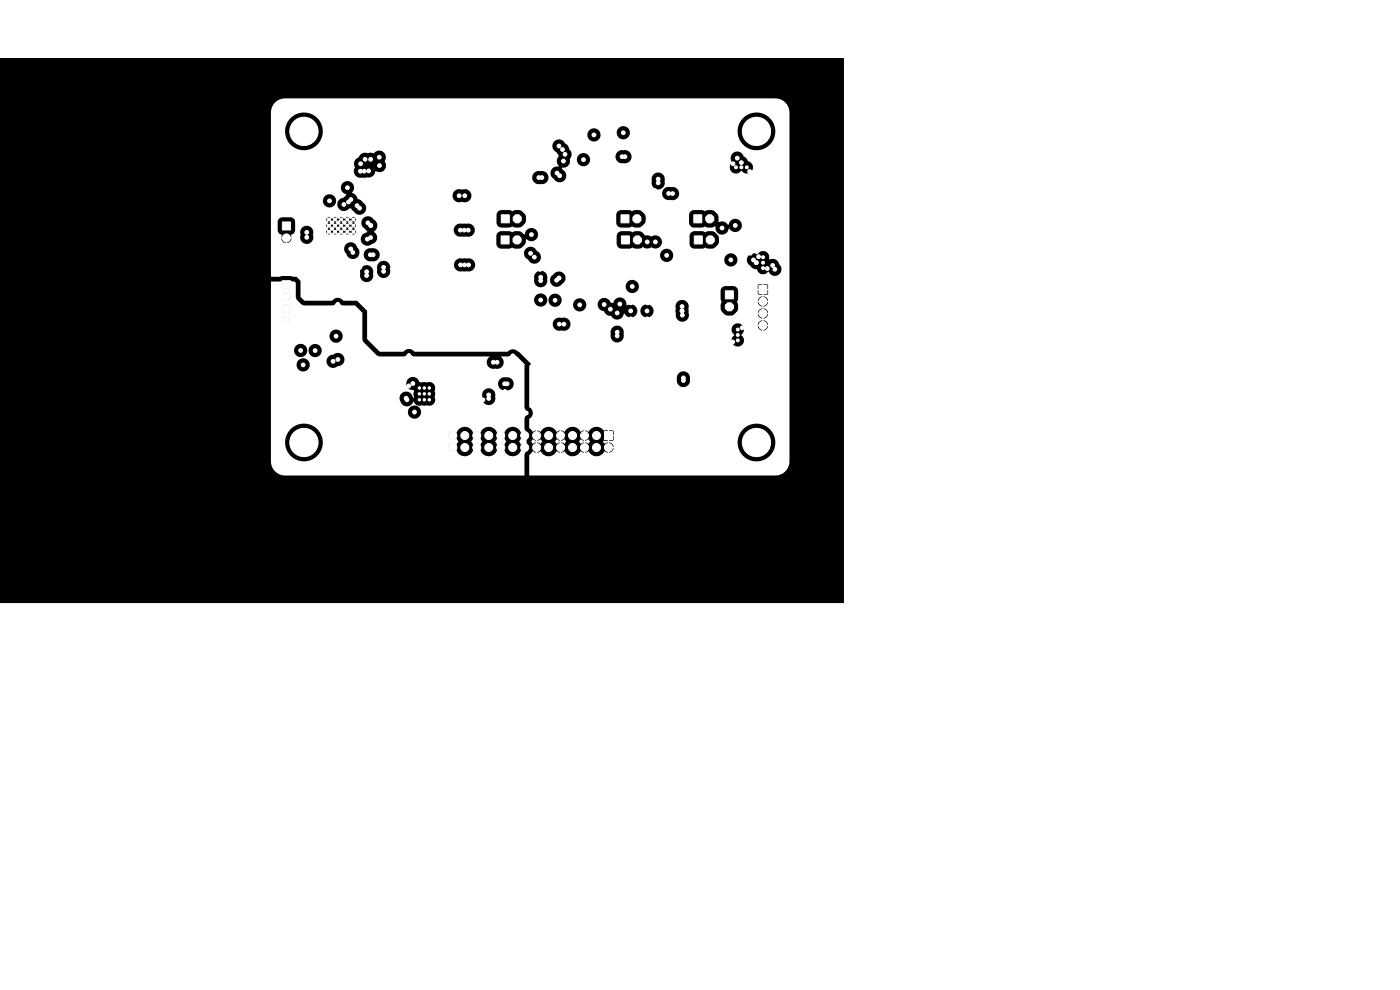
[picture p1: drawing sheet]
<svg xmlns="http://www.w3.org/2000/svg" width="297mm" height="210mm" viewBox="0 0 297 210" stroke-linecap="round" stroke-linejoin="round" font-family="sans-serif">
<path d="M-.1 12.4h179v115.4h-179z" fill="#000" stroke="#000" stroke-width=".21"/>
<g fill="#fff" stroke="#fff" stroke-width=".21">
<path d="M106.3 50.1h1.7v1.6h-1.7z"/>
<path d="M106.4 45.6h1.6v1.7h-1.6z"/>
<path d="M153.9 61.7h1.7v1.7h-1.7z"/>
<path d="M147.3 50.1h1.7v1.6h-1.7z"/>
<path d="M59.9 47.1h1.7v1.7h-1.7z"/>
<path d="M161 60.6h1.7v1.7h-1.7z"/>
<path d="M128.2 91.5h1.7v1.7h-1.7z"/>
<path d="M131.7 45.6h1.7v1.7h-1.7z"/>
<path d="M59.9 59.5h1.7v1.7h-1.7z"/>
<path d="M147.2 45.6h1.7v1.7h-1.7z"/>
<path d="M131.8 50.1h1.7v1.6h-1.7z"/>
<circle cx="156.5" cy="69.9" r=".32"/>
<circle cx="156.5" cy="71.1" r=".32"/>
<circle cx="156.5" cy="72.2" r=".32"/>
<circle cx="109.7" cy="50.9" r=".91"/>
<circle cx="109.7" cy="46.4" r=".91"/>
<circle cx="154.7" cy="65.1" r=".91"/>
<circle cx="150.7" cy="50.9" r=".91"/>
<circle cx="62.2" cy="27.9" r=".4"/>
<circle cx="62.9" cy="26.3" r=".4"/>
<circle cx="62.9" cy="29.5" r=".4"/>
<circle cx="64.5" cy="25.6" r=".4"/>
<circle cx="64.5" cy="27.9" r="3"/>
<circle cx="64.5" cy="30.1" r=".4"/>
<circle cx="66.1" cy="26.3" r=".4"/>
<circle cx="66.1" cy="29.5" r=".4"/>
<circle cx="66.7" cy="27.9" r=".4"/>
<circle cx="60.8" cy="50.5" r=".85"/>
<circle cx="158.2" cy="27.9" r=".4"/>
<circle cx="158.9" cy="26.3" r=".4"/>
<circle cx="158.9" cy="29.5" r=".4"/>
<circle cx="160.5" cy="25.6" r=".4"/>
<circle cx="160.5" cy="27.9" r="3"/>
<circle cx="160.5" cy="30.1" r=".4"/>
<circle cx="162.1" cy="26.3" r=".4"/>
<circle cx="162.1" cy="29.5" r=".4"/>
<circle cx="162.7" cy="27.9" r=".4"/>
<circle cx="161.8" cy="64" r=".85"/>
<circle cx="161.8" cy="66.5" r=".85"/>
<circle cx="161.8" cy="69" r=".85"/>
<circle cx="158.2" cy="93.9" r=".4"/>
<circle cx="158.9" cy="92.3" r=".4"/>
<circle cx="158.9" cy="95.5" r=".4"/>
<circle cx="160.5" cy="91.6" r=".4"/>
<circle cx="160.5" cy="93.9" r="3"/>
<circle cx="160.5" cy="96.1" r=".4"/>
<circle cx="162.1" cy="92.3" r=".4"/>
<circle cx="162.1" cy="95.5" r=".4"/>
<circle cx="162.7" cy="93.9" r=".4"/>
<circle cx="129.1" cy="94.9" r=".85"/>
<circle cx="126.5" cy="92.4" r=".85"/>
<circle cx="126.5" cy="94.9" r=".85"/>
<circle cx="124" cy="92.4" r=".85"/>
<circle cx="124" cy="94.9" r=".85"/>
<circle cx="121.5" cy="92.4" r=".85"/>
<circle cx="121.5" cy="94.9" r=".85"/>
<circle cx="118.9" cy="92.4" r=".85"/>
<circle cx="118.9" cy="94.9" r=".85"/>
<circle cx="116.4" cy="92.4" r=".85"/>
<circle cx="116.4" cy="94.9" r=".85"/>
<circle cx="113.8" cy="92.4" r=".85"/>
<circle cx="113.8" cy="94.9" r=".85"/>
<circle cx="111.3" cy="92.4" r=".85"/>
<circle cx="111.3" cy="94.9" r=".85"/>
<circle cx="108.8" cy="92.4" r=".85"/>
<circle cx="108.8" cy="94.9" r=".85"/>
<circle cx="106.2" cy="92.4" r=".85"/>
<circle cx="106.2" cy="94.9" r=".85"/>
<circle cx="103.7" cy="92.4" r=".85"/>
<circle cx="103.7" cy="94.9" r=".85"/>
<circle cx="101.1" cy="92.4" r=".85"/>
<circle cx="101.1" cy="94.9" r=".85"/>
<circle cx="98.6" cy="92.4" r=".85"/>
<circle cx="98.6" cy="94.9" r=".85"/>
<circle cx="96.1" cy="92.4" r=".85"/>
<circle cx="96.1" cy="94.9" r=".85"/>
<circle cx="135.1" cy="46.4" r=".91"/>
<circle cx="91.1" cy="84.8" r=".26"/>
<circle cx="91.1" cy="83.6" r=".26"/>
<circle cx="91.1" cy="82.3" r=".26"/>
<circle cx="90" cy="84.8" r=".26"/>
<circle cx="90" cy="83.6" r=".26"/>
<circle cx="90" cy="82.3" r=".26"/>
<circle cx="89" cy="84.8" r=".26"/>
<circle cx="89" cy="83.6" r=".26"/>
<circle cx="89" cy="82.3" r=".26"/>
<circle cx="161.9" cy="54.6" r=".32"/>
<circle cx="161.9" cy="55.7" r=".32"/>
<circle cx="161.9" cy="56.9" r=".32"/>
<circle cx="60.8" cy="62.9" r=".85"/>
<circle cx="60.8" cy="65.5" r=".85"/>
<circle cx="60.8" cy="68" r=".85"/>
<circle cx="75" cy="46.6" r=".32"/>
<circle cx="73.7" cy="46.6" r=".32"/>
<circle cx="72.4" cy="46.6" r=".32"/>
<circle cx="71.1" cy="46.6" r=".32"/>
<circle cx="69.8" cy="46.6" r=".32"/>
<circle cx="75" cy="47.9" r=".32"/>
<circle cx="73.7" cy="47.9" r=".32"/>
<circle cx="72.4" cy="47.9" r=".32"/>
<circle cx="71.1" cy="47.9" r=".32"/>
<circle cx="69.8" cy="47.9" r=".32"/>
<circle cx="75" cy="49.2" r=".32"/>
<circle cx="73.7" cy="49.2" r=".32"/>
<circle cx="72.4" cy="49.2" r=".32"/>
<circle cx="71.1" cy="49.2" r=".32"/>
<circle cx="69.8" cy="49.2" r=".32"/>
<circle cx="62.2" cy="93.9" r=".4"/>
<circle cx="62.9" cy="92.3" r=".4"/>
<circle cx="62.9" cy="95.5" r=".4"/>
<circle cx="64.5" cy="91.6" r=".4"/>
<circle cx="64.5" cy="93.9" r="3"/>
<circle cx="64.5" cy="96.1" r=".4"/>
<circle cx="66.1" cy="92.3" r=".4"/>
<circle cx="66.1" cy="95.5" r=".4"/>
<circle cx="66.7" cy="93.9" r=".4"/>
<circle cx="156.1" cy="35.5" r=".32"/>
<circle cx="157.3" cy="35.5" r=".32"/>
<circle cx="158.4" cy="35.5" r=".32"/>
<circle cx="150.6" cy="46.4" r=".91"/>
<circle cx="135.2" cy="50.9" r=".91"/>
<circle cx="114.3" cy="37.7" r=".4"/>
<circle cx="119.9" cy="32.7" r=".4"/>
<circle cx="118.6" cy="31" r=".4"/>
<circle cx="119.3" cy="31.7" r=".4"/>
<circle cx="115" cy="37.7" r=".4"/>
<circle cx="73.7" cy="39.8" r=".4"/>
<circle cx="73" cy="43.4" r=".4"/>
<circle cx="69.9" cy="42.6" r=".4"/>
<circle cx="65.1" cy="50.3" r=".4"/>
<circle cx="65.1" cy="49.3" r=".4"/>
<circle cx="74.9" cy="53.5" r=".4"/>
<circle cx="74.4" cy="52.8" r=".4"/>
<circle cx="63.5" cy="55.4" r=".4"/>
<circle cx="155.5" cy="34.7" r=".4"/>
<circle cx="146.8" cy="37.4" r=".4"/>
<circle cx="133.8" cy="64.2" r=".4"/>
<circle cx="152.4" cy="68.7" r=".4"/>
<circle cx="87.2" cy="52.9" r=".4"/>
<circle cx="151.1" cy="58.1" r=".4"/>
<circle cx="161.7" cy="41" r=".4"/>
<circle cx="159.8" cy="51.7" r=".4"/>
<circle cx="159" cy="36.4" r=".4"/>
<circle cx="160.9" cy="54.4" r=".4"/>
<circle cx="114.6" cy="57.1" r=".4"/>
<circle cx="78.8" cy="40.5" r=".4"/>
<circle cx="85.9" cy="44" r=".4"/>
<circle cx="68.6" cy="35.2" r=".4"/>
<circle cx="159.2" cy="53.7" r=".4"/>
<circle cx="73.6" cy="58.2" r=".4"/>
<circle cx="76.1" cy="40.3" r=".4"/>
<circle cx="76.4" cy="56.7" r=".4"/>
<circle cx="151.5" cy="34.6" r=".4"/>
<circle cx="125" cy="38.4" r=".4"/>
<circle cx="128.1" cy="61.1" r=".4"/>
<circle cx="133.8" cy="67.6" r=".4"/>
<circle cx="162.8" cy="57" r=".4"/>
<circle cx="137.4" cy="64.2" r=".4"/>
<circle cx="129.8" cy="61.1" r=".4"/>
<circle cx="146.1" cy="56.1" r=".4"/>
<circle cx="157.5" cy="69.5" r=".4"/>
<circle cx="120.2" cy="43.4" r=".4"/>
<circle cx="138.9" cy="40.4" r=".4"/>
<circle cx="137.3" cy="67.6" r=".4"/>
<circle cx="159.7" cy="46.1" r=".4"/>
<circle cx="63.5" cy="54.4" r=".4"/>
<circle cx="155.5" cy="72.5" r=".4"/>
<circle cx="145.3" cy="48.6" r=".4"/>
<circle cx="131.5" cy="61.1" r=".4"/>
<circle cx="111.6" cy="87.6" r=".4"/>
<circle cx="93.3" cy="85.3" r=".4"/>
<circle cx="73.5" cy="89.2" r=".4"/>
<circle cx="109" cy="79" r=".4"/>
<circle cx="107.1" cy="83" r=".4"/>
<circle cx="91.5" cy="78.1" r=".4"/>
<circle cx="108.8" cy="75.5" r=".4"/>
<circle cx="63.8" cy="66.3" r=".4"/>
<circle cx="76.3" cy="72.7" r=".4"/>
<circle cx="94.5" cy="80.8" r=".4"/>
<circle cx="101.1" cy="78.6" r=".4"/>
<circle cx="80.8" cy="78.8" r=".4"/>
<circle cx="93.3" cy="82" r=".4"/>
<circle cx="71.9" cy="88.6" r=".4"/>
<circle cx="83.3" cy="80.8" r=".4"/>
<circle cx="86.8" cy="75.4" r=".4"/>
<circle cx="71.7" cy="64.6" r=".4"/>
<circle cx="102.5" cy="84.8" r=".4"/>
<circle cx="67.6" cy="78.3" r=".4"/>
<circle cx="86.7" cy="81.9" r=".4"/>
<circle cx="76.3" cy="78" r=".4"/>
<circle cx="93.3" cy="82.9" r=".4"/>
<circle cx="153.2" cy="48.4" r=".4"/>
<circle cx="156" cy="47.8" r=".4"/>
<circle cx="160.4" cy="55.7" r=".4"/>
<circle cx="155" cy="55.1" r=".4"/>
<circle cx="159.8" cy="55.1" r=".4"/>
<circle cx="77.8" cy="58.4" r=".4"/>
<circle cx="98.5" cy="48.8" r=".4"/>
<circle cx="78.2" cy="36.3" r=".4"/>
<circle cx="77.8" cy="57.6" r=".4"/>
<circle cx="77.3" cy="36.3" r=".4"/>
<circle cx="76.3" cy="44.2" r=".4"/>
<circle cx="76.5" cy="36.3" r=".4"/>
<circle cx="75.7" cy="43.6" r=".4"/>
<circle cx="97.7" cy="56.2" r=".4"/>
<circle cx="98.6" cy="56.2" r=".4"/>
<circle cx="99.3" cy="48.8" r=".4"/>
<circle cx="99.4" cy="56.2" r=".4"/>
<circle cx="97.7" cy="48.8" r=".4"/>
<circle cx="98.6" cy="41.5" r=".4"/>
<circle cx="78.7" cy="47.8" r=".4"/>
<circle cx="97.4" cy="41.5" r=".4"/>
<circle cx="78.1" cy="47.3" r=".4"/>
<circle cx="114.7" cy="58.8" r=".4"/>
<circle cx="114.7" cy="59.5" r=".4"/>
<circle cx="114.7" cy="63.6" r=".4"/>
<circle cx="117.8" cy="63.7" r=".4"/>
<circle cx="139" cy="51.3" r=".4"/>
<circle cx="141.4" cy="54.2" r=".4"/>
<circle cx="137.3" cy="51.3" r=".4"/>
<circle cx="87.9" cy="87.4" r=".4"/>
<circle cx="86.2" cy="84.5" r=".4"/>
<circle cx="87.6" cy="81.4" r=".4"/>
<circle cx="86.3" cy="84.8" r=".4"/>
<circle cx="132" cy="33.2" r=".4"/>
<circle cx="145" cy="80.7" r=".4"/>
<circle cx="132.6" cy="33.2" r=".4"/>
<circle cx="139.6" cy="38" r=".4"/>
<circle cx="145" cy="80.2" r=".4"/>
<circle cx="139.6" cy="38.8" r=".4"/>
<circle cx="142.7" cy="41.1" r=".4"/>
<circle cx="141.9" cy="41" r=".4"/>
<circle cx="132.2" cy="28.2" r=".4"/>
<circle cx="156.4" cy="33.5" r=".4"/>
<circle cx="157.3" cy="34.5" r=".4"/>
<circle cx="144.8" cy="66.8" r=".4"/>
<circle cx="133.8" cy="66" r=".4"/>
<circle cx="144.7" cy="66" r=".4"/>
<circle cx="144.7" cy="65" r=".4"/>
<circle cx="137.3" cy="66" r=".4"/>
<circle cx="130.9" cy="71.2" r=".4"/>
<circle cx="131.5" cy="64.5" r=".4"/>
<circle cx="130.9" cy="70.5" r=".4"/>
<circle cx="130.9" cy="66.4" r=".4"/>
<circle cx="164.4" cy="57.1" r=".4"/>
<circle cx="163.9" cy="56.3" r=".4"/>
<circle cx="103.7" cy="83.8" r=".4"/>
<circle cx="103.7" cy="84.5" r=".4"/>
<circle cx="123" cy="64.7" r=".4"/>
<circle cx="128.2" cy="64.6" r=".4"/>
<circle cx="104.7" cy="76.8" r=".4"/>
<circle cx="105.5" cy="76.8" r=".4"/>
<circle cx="107.1" cy="81.4" r=".4"/>
<circle cx="107.6" cy="81.4" r=".4"/>
<circle cx="119.5" cy="34.2" r=".4"/>
<circle cx="126" cy="28.6" r=".4"/>
<circle cx="66.9" cy="74.4" r=".4"/>
<circle cx="63.8" cy="74.3" r=".4"/>
<circle cx="112.6" cy="53.7" r=".4"/>
<circle cx="112.7" cy="49.8" r=".4"/>
<circle cx="113.4" cy="54.5" r=".4"/>
<circle cx="123.8" cy="33.9" r=".4"/>
<circle cx="118.7" cy="37.3" r=".4"/>
<circle cx="118.2" cy="36.7" r=".4"/>
<circle cx="118.6" cy="59" r=".4"/>
<circle cx="118.1" cy="59.4" r=".4"/>
<circle cx="118.7" cy="68.8" r=".4"/>
<circle cx="119.6" cy="68.8" r=".4"/>
<circle cx="77.9" cy="50.7" r=".4"/>
<circle cx="81.4" cy="56.7" r=".4"/>
<circle cx="81.4" cy="57.6" r=".4"/>
<circle cx="79.2" cy="54" r=".4"/>
<circle cx="78.6" cy="54" r=".4"/>
<circle cx="78.6" cy="50.4" r=".4"/>
<circle cx="78.6" cy="33.8" r=".4"/>
<circle cx="80.5" cy="35.1" r=".4"/>
<circle cx="76.5" cy="34.7" r=".4"/>
<circle cx="80.5" cy="33.3" r=".4"/>
<circle cx="74.4" cy="42.3" r=".4"/>
<circle cx="73.9" cy="42.8" r=".4"/>
<circle cx="77.4" cy="33.8" r=".4"/>
<circle cx="71.7" cy="76.3" r=".4"/>
<circle cx="71.3" cy="71.3" r=".4"/>
<circle cx="64.3" cy="77.4" r=".4"/>
<circle cx="70.7" cy="76.6" r=".4"/>
<circle cx="134.1" cy="60.8" r=".4"/>
<circle cx="129.5" cy="65.6" r=".4"/>
</g>
<g fill="#fff">
<path d="M58.4 21.7l1-.6 1.1-.2h104l1.2 .3 1.2 .9 .4 .8 .2 1v74l-.2 .9-.4 .9-1.2 .9-1.2 .3h-52.2v-4.3l.7-.9 .7 .3v-2.2h.3v2.2l.6-.3a2.04 2.04 0 0 0 3.6 0 1.34 1.34 0 0 0 1.6 .1 1.95 1.95 0 0 0 3.4-.1l.7 .3v-2.2h.2v2.2l.7-.3a1.98 1.98 0 0 0 3.5 0l.7 .3v-.9h.2v.9a1.09 1.09 0 0 0 1-.9h-1.2v-1.3h.2v1h1l-.3-.6-.5-.3h27.1a4 4 0 0 0 5.9 3.5 4 4 0 0 0 .3-6.9 4 4 0 0 0-6.2 3v.4l-27.5-.1-.7 .3-.4-.5 .2-.1h.9v-1h.2v1h.8l.2-.2v-.8h-1.2v-1.2h.2v1h1v-.8l-.2-.2h-1.9a1.97 1.97 0 0 0-3.3 .3l-.7-.3v2.2l.7-.3a.49 .49 0 0 1 .4 .5 .49 .49 0 0 1-.4 .4h-.1a1.38 1.38 0 0 0-1.6 0 .44 .44 0 0 1-.1-.7 .44 .44 0 0 1 .7 .1h.2v-2.2l-.7 .3a1.98 1.98 0 0 0-3.5 0l-.7-.3v2.2l.7-.3a.49 .49 0 0 1 .4 .5 .49 .49 0 0 1-.4 .4l-.7-.3v2.2h-.2v-2.2l-.2 .1a.44 .44 0 0 1-.7 0 .44 .44 0 0 1 .3-.7l.6 .3v-2.2l-.6 .3a2.04 2.04 0 0 0-3.6 0l-.6-.3v2.2l.7-.3a.49 .49 0 0 1 .3 .5 .49 .49 0 0 1-.3 .4h-.1a1.38 1.38 0 0 0-1.6 0 .44 .44 0 0 1-.2-.7 .44 .44 0 0 1 .7 .1h.2v-2.2l-.7 .3-.7-.8v-1.9a1.52 1.52 0 0 0 0-2.6v-5.6h31.3a1.45 1.45 0 0 0 1.7 1.4 1.45 1.45 0 0 0 1.1-1.9 1.45 1.45 0 0 0-1.7-1.4 1.45 1.45 0 0 0-1.1 1.9h-31.3v-3l.4-.5-2.6-2.6h-.2a1.48 1.48 0 0 0-2.2 0h-19.8a1.48 1.48 0 0 0-2.4 0h-4.9l-2.7-2.6v-.8h51.6a1.4 1.4 0 0 0 .9 1.4 1.4 1.4 0 0 0 1.5-.4l23.3 .1a1.35 1.35 0 0 0 2.1 1 1.35 1.35 0 0 0 0-2.3l.5-.8v-.6l-.2-.4h3.2a1.09 1.09 0 0 0 .9 .9v-.9h.3v.9l.7-.3 .2-.6h-5.3l-.2-.3h4.3v-1h.3v1l.9-.1a1.1 1.1 0 0 0-1.1-.9 1.1 1.1 0 0 0-1 1h-3.4a1.36 1.36 0 0 0-2 .3 1.36 1.36 0 0 0 .4 1.9l-.5 .6-.1 .5h-23.3a3.1 3.1 0 0 0 .1-2.6 1.46 1.46 0 0 0-1.8-.3 1.46 1.46 0 0 0-.7 1.7v.2h-51.6v-2.4h39.3a1.53 1.53 0 0 0 2.1 1.3 1.44 1.44 0 0 0 1.7-1.5 1.44 1.44 0 0 0-2-1.2h-.2a1.41 1.41 0 0 0-1.6 1.4h-39.3v-2.9l-2.2-2.1h-2.8l-.2-.2h40.6v.3a1.41 1.41 0 0 0 1.5 1.1 1.41 1.41 0 0 0 1.3-1.3h.3a1.4 1.4 0 0 0 .8 1.3 1.4 1.4 0 0 0 1.6-.3h2.8v.2a1.4 1.4 0 0 0 1.5 1.2 1.4 1.4 0 0 0 1.3-1.5h2.4v.2a1.6 1.6 0 0 0 1.4 1.3 1.75 1.75 0 0 0 1.5 1 1.41 1.41 0 0 0 1.5 .7 1.41 1.41 0 0 0 1.1-1.2l.2-.1a1.45 1.45 0 0 0 1.6 .8 1.45 1.45 0 0 0 1.1-1.3h.6l.1 .2a1.41 1.41 0 0 0 1.5 1.2 1.41 1.41 0 0 0 1.3-1.4h4.6l.1 .4a1.45 1.45 0 0 0 1.5 1.8 1.45 1.45 0 0 0 1.2-2l-.1-.8h6.9l.3 .8 1 .7h1.1l.5-.3h5a1.09 1.09 0 0 0 .9 1v-1h.3v1l.7-.4 .2-.6h-7.1l.3-.2h5.6v-1h.3v1h.9a1.1 1.1 0 0 0-1.1-1 1.1 1.1 0 0 0-1 1h-4.7l.5-.8v-1l-.2-.5h4.4l.2 .6 .7 .3v-.9h.3v.9a1.09 1.09 0 0 0 .9-.9h-6.5l.1-.3h5.2v-.9h.3v.9h.9a1.1 1.1 0 0 0-1.1-.9 1.1 1.1 0 0 0-1 .9h-4.3l.1-2.3h4.1l.1 .9 .2 .1h.7v-1h.3v1h.8l.1-.2v-.8h-6.3l-.1-.2h5.2v-1h.3v1h.9v-.8l-.1-.2h-1.9l-.2 .2v.8h-4.2l-.4-.4a3.9 3.9 0 0 0-2.6-.1l-.3 .2-.3 .5v1.8l.2 .8-.2 .5v.8h-6.9l.1-.1a1.41 1.41 0 0 0-1.5-1.7 1.41 1.41 0 0 0-1.2 1.9l-.1 .5h-4.6a1.41 1.41 0 0 0-1.4-1.4 1.41 1.41 0 0 0-1.5 1.4h-.6v-.3a1.51 1.51 0 0 0-2.3-.9 1.47 1.47 0 0 0-1.2-1.7 1.47 1.47 0 0 0-1.7 1.2l-.5-.1a1.42 1.42 0 0 0-1.5-1 1.42 1.42 0 0 0-1.2 1.4h-2.4v-.2a1.41 1.41 0 0 0-1.5-1.1 1.41 1.41 0 0 0-1.3 1.4h-2.8l.1-.1a1.41 1.41 0 0 0-.7-2.2 1.41 1.41 0 0 0-1.9 1.3h-.2a1.41 1.41 0 0 0-1.4-1.5 1.41 1.41 0 0 0-1.4 1.4h-40.6l-.1-.1a1.48 1.48 0 0 0-2.2 .3h-5.8l-.8-.9v-3.3l-.9-.9-1.2-.2-4.1 .2-.1-.3h18.9v.3a1.4 1.4 0 0 0 2.2 .8h34.7v.3a1.4 1.4 0 0 0 1.6 1.1 1.4 1.4 0 0 0 1.2-1.5h.6v.3a1.4 1.4 0 0 0 1.8 1.1h14.2v.2a1.41 1.41 0 0 0 2.3 .9 1.41 1.41 0 0 0-.2-2.4 1.41 1.41 0 0 0-2.1 1.3h-14.2l.7-.5a1.43 1.43 0 0 0 .4-2.3 1.43 1.43 0 0 0-2.3 .3l-.5 .5-.1 .6h-.6a1.51 1.51 0 0 0-.4-1.5 1.51 1.51 0 0 0-1.6-.4 1.82 1.82 0 0 0-.8 2h-34.7h.1a2.35 2.35 0 0 0 .5-1.9h.8a1.42 1.42 0 0 0 1.6 1.4 1.42 1.42 0 0 0 1.1-1.9v-.9h13.6a1.49 1.49 0 0 0 1.9 1.4l.7-.1a1.45 1.45 0 0 0 1.9-1.4 1.45 1.45 0 0 0-2-1.3h-.4a1.79 1.79 0 0 0-2.1 1.1v.3h-13.6l-.1-.1a1.41 1.41 0 0 0-1.8-.7 1.41 1.41 0 0 0-.8 1.8v.4h-.8v-.2a1.45 1.45 0 0 0-1.9-1.1 1.45 1.45 0 0 0-.9 1.9v.2h-18.9v-5.6h15.5a4.6 4.6 0 0 0 1.3 2 1.4 1.4 0 0 0 1.9-.8h.9l.1 .3a1.8 1.8 0 0 0 1.7 1.2 1.8 1.8 0 0 0 1.6-1.2v-.6h30.6a2.03 2.03 0 0 0 1 1.5 1.4 1.4 0 0 0 1.8 .6 1.4 1.4 0 0 0 .8-1.6h25.3v.2a1.4 1.4 0 0 0 1 1.1 1.4 1.4 0 0 0 1.4-.4h11.2l.1 .3a1.41 1.41 0 0 0 1.5 1.1 1.41 1.41 0 0 0 1.2-1.4h2l.1 .3a2.95 2.95 0 0 0 2.1 1.8 1.38 1.38 0 0 0 2.4 .4 1.43 1.43 0 0 0 2.1 .7 1.43 1.43 0 0 0 .2-2.2 1.58 1.58 0 0 0-2.1-1.1 1.38 1.38 0 0 0-.8-1.7 1.38 1.38 0 0 0-1.8 .7 1.42 1.42 0 0 0-2.2 1.1h-2v-.2a1.41 1.41 0 0 0-1.5-1.2 1.41 1.41 0 0 0-1.3 1.4h-11.2l.1-.1a1.4 1.4 0 0 0-.6-2.2 1.4 1.4 0 0 0-1.9 1.4h-25.3l-.2-.5-.6-.4a1.43 1.43 0 0 0-1.6-.9 1.43 1.43 0 0 0-1.2 1.3h-30.6v-.1a1.95 1.95 0 0 0-3.1-.4l-.3 .8h-.9a2.86 2.86 0 0 0-.8-2.2 1.41 1.41 0 0 0-1.6-.3 1.41 1.41 0 0 0-.8 1.3h-15.5v-2.2h2.2l.2 .6 .7 .4v-1h.3v1a1.09 1.09 0 0 0 1-1h-4.4v-1.8h1.4a1.27 1.27 0 0 0 .9 1.1l-.1 .5 4-.1v.3a1.4 1.4 0 0 0 1.3 1.1 1.4 1.4 0 0 0 1.4-1h10.1v.3a1.49 1.49 0 0 0 2.5 .7l.6-.3 .3-.5h25.4l.1 1.2a1.05 1.05 0 0 0 1 .7l1.8-.1 .4-.2 .8 .3a1.84 1.84 0 0 0 2.1-1.2l.1-.8h.2a1.4 1.4 0 0 0 1.8 .1h17.2l.1 1.2a1.05 1.05 0 0 0 1 .7l1.8-.1 .5-.2 .5 .2 .9 .1 .7-.4a1.99 1.99 0 0 0 2 .1 1.4 1.4 0 0 0 1.6-.1 1.4 1.4 0 0 0 .5-1.5h5.9l.1 1.2a1.05 1.05 0 0 0 .9 .7l1.8-.1 .5-.2 .7 .3a1.84 1.84 0 0 0 2.1-1.2 1.98 1.98 0 0 0-.6-2.3l-.8-.3-.9 .1-.4 .2-.8-.3-1.8 .1-.4 .1-.3 .5-.1 1.2h-5.9a1.61 1.61 0 0 0-2.3-.8l-.5-.1a1.07 1.07 0 0 1-1.3-.7l-.7-.3-.9 .1-.5 .2-.7-.3-2 .1a1.05 1.05 0 0 0-.7 1v.8h-17.2a1.42 1.42 0 0 0-.3-2.4 1.42 1.42 0 0 0-2 1.2l-1.1-.6h-1l-.5 .2-.7-.3-2 .1a1.05 1.05 0 0 0-.7 1v.8h-25.4a1.79 1.79 0 0 0-.5-1.8l.3-.3h16.5l.1 .3a1.47 1.47 0 0 0 1.8 1.1h.8a1.45 1.45 0 0 0 1.8-1.5 1.45 1.45 0 0 0-2-1.3h-.3a1.71 1.71 0 0 0-2.2 1.4h-16.5l.1-.1a1.56 1.56 0 0 0-.6-2.3h26.1l.1 1.2a1.05 1.05 0 0 0 1 .7h1.8l.5-.3 .7 .3 1-.1 1-.9 .2-.9h19.1v1l.2 .4 .5 .4 .4 .1h1.8l.5-.3 .7 .3 1-.1 1-.9 .2-.9h9.2l.1 1.2a1.05 1.05 0 0 0 .9 .7h1.8l.5-.3 .5 .3h.9l.8-.3a1.47 1.47 0 0 0 1 1.7 1.47 1.47 0 0 0 1.8-.9l.1-.3a1.44 1.44 0 0 0 2.3 .3 1.44 1.44 0 0 0-.4-2.3 1.56 1.56 0 0 0-2 1.2 1.74 1.74 0 0 0-2.1-.6v-1.2l-.2-.4-.7-.8-.6-.1h-.9l-.4 .2-.8-.2h-2l-.5 .6-.1 1.2h-9.2v-.5l-.3-.6-.6-.6-.6-.1h-.9l-.5 .2-.7-.2h-2l-.6 .6-.1 1.2h-19.1v-.5l-.3-.6-.6-.6-.6-.1h-.9l-.5 .2-.7-.2h-2l-.6 .6-.1 1.2h-26.1a1.41 1.41 0 0 0-2.2 0 1.41 1.41 0 0 0 .4 2.1l.5 .6-.2 .2a1.43 1.43 0 0 0-1.2 1.4h-10.1v-1h8.9l-.3-.4-.3 .4h-.7l-.3-.4-.3 .4h-.7l-.3-.4-.3 .4h-.7l-.3-.4-.3 .4h-.7l-.3-.4-.3 .4h-3.1l.1-.4h2.7l.1 .2 .3-.3h.4l.3 .3 .1-.2 .2 .2 .3-.3h.4l.3 .3 .1-.2 .2 .2 .3-.3h.4l.3 .3 .1-.2 .2 .2 .3-.3h.4l.3 .3 .1-.2 .2 .2 .3-.3h.4l.3 .3v-.5v-.1l-.3 .3h-.4l-.3-.3-.1 .1-.2-.1-.3 .3h-.4l-.3-.3-.1 .1-.2-.1-.3 .3h-.4l-.3-.3-.1 .1-.2-.1-.3 .3h-.4l-.3-.3-.1 .1-.2-.1-.3 .3h-.4l-.3-.3-.1 .4h-2.7l-.2-.6h3.2l.3 .3 .3-.3h.7l.3 .3 .3-.3h.7l.3 .3 .3-.3h.7l.3 .3 .3-.3h.7l.3 .3 .3-.3-.2-.2 .2-.1-.3-.4-.3 .4 .1 .1v.1l-.8 .1-.2-.2 .2-.1-.3-.4-.3 .4 .1 .1v.1l-.8 .1-.2-.2 .2-.1-.3-.4-.3 .4 .1 .1v.1l-.8 .1-.2-.2 .2-.1-.3-.4-.3 .4 .1 .1v.1l-.8 .1-.2-.2 .2-.1-.3-.4-.3 .4 .1 .1-.1 .2h-3.2l-.7-.7h3.6l.1 .2 .3-.3h.4l.3 .3 .1-.2 .2 .2 .3-.3h.4l.3 .3 .1-.2 .2 .2 .3-.3h.4l.3 .3 .1-.2 .2 .2 .3-.3h.4l.3 .3 .1-.2 .2 .2 .3-.3h.4l.3 .3v-.6l-.3 .3h-.4l-.3-.3-.1 .1-.2-.1-.3 .3h-.4l-.3-.3-.1 .1-.2-.1-.3 .3h-.4l-.3-.3-.1 .1-.2-.1-.3 .3h-.4l-.3-.3-.1 .1-.2-.1-.3 .3h-.4l-.3-.3-.1 .4-3.8-.1a1.46 1.46 0 0 0-1.7 2v.4h-1.8l-.1-.5a1.04 1.04 0 0 0 .8-1v-1.4h6.9l.3 .3 .3-.3h.7l.3 .3 .3-.3h.7l.3 .3 .3-.3h.7l.3 .3 .3-.3h.7l.3 .3 .3-.3-.2-.2 .2-.1-.3-.4-.3 .4 .1 .1v.1l-.8 .1-.2-.2 .2-.1-.3-.4-.3 .4 .1 .1v.1l-.8 .1-.2-.2 .2-.1-.3-.4-.3 .4 .1 .1v.1l-.8 .1-.2-.2 .2-.1-.3-.4-.3 .4 .1 .1v.1l-.8 .1-.2-.2 .2-.1-.3-.4-.3 .4 .1 .1-.1 .2h-6.9l-.1-.7h6.7l.1 .2 .3-.3h.4l.3 .3 .1-.2 .2 .2 .3-.3h.4l.3 .3 .1-.2 .2 .2 .3-.3h.4l.3 .3 .1-.2 .2 .2 .3-.3h.4l.3 .3 .1-.2 .2 .2 .3-.3h.4l.3 .3v-.5v-.1l-.3 .3h-.4l-.3-.3-.1 .1-.2-.1-.3 .3h-.4l-.3-.3-.1 .1-.2-.1-.3 .3h-.4l-.3-.3-.1 .1-.2-.1-.3 .3h-.4l-.3-.3-.1 .1-.2-.1-.3 .3h-.4l-.3-.3-.1 .4h-6.7l-.3-.5-.5-.1h7.8l.3 .3 .3-.3h.7l.3 .3 .3-.3h.7l.3 .3 .3-.3h.7l.3 .3 .3-.3h.7l.3 .3 .3-.3h-15.6a1 1 0 0 0-.8 .9v1.8h-1.4v-6.2h11a1.4 1.4 0 0 0 1 1.4 1.4 1.4 0 0 0 1.6-.6h.4l.1 .2a1.43 1.43 0 0 0 1 1.1 1.43 1.43 0 0 0 1.5-.5h.4l.3 .4a1.78 1.78 0 0 0 2.4 .6 1.54 1.54 0 0 0-.3-2.4l-1-.6-.3-.7h20.4v.3a1.45 1.45 0 0 0 2 1 1.4 1.4 0 0 0 1.6-.3 1.4 1.4 0 0 0 .3-1.5h40.5l.1 .3a1.41 1.41 0 0 0 1.7 1.1 1.41 1.41 0 0 0 1.9-1.3 1.41 1.41 0 0 0-1.8-1.4 1.42 1.42 0 0 0-1.9 1.3h-40.5l-.1-.1a1.49 1.49 0 0 0-1.8-.7 1.41 1.41 0 0 0-2 1.3h-20.4l-.9-.6a1.44 1.44 0 0 0-.2-2.2 1.44 1.44 0 0 0-2.1 .6 1.44 1.44 0 0 0 1 2l-.6 .7a1.4 1.4 0 0 0-1.3 1.4h-.4v-.1a1.41 1.41 0 0 0-.9-2.1 1.41 1.41 0 0 0-1.7 1.4h-11v-6.3h17.5l.1 .3a1.46 1.46 0 0 0 1.8 1.1h36v.2a1.56 1.56 0 0 0 1.9 1.2l1-.3h22.4a1.44 1.44 0 0 0 1.8 1.4 1.44 1.44 0 0 0 1-2 1.44 1.44 0 0 0-1.6-1.6 1.44 1.44 0 0 0-1.2 2v.2h-22.4a1.39 1.39 0 0 0 .2-2.1h.8v.3a3.3 3.3 0 0 0 1.8 1.7 1.47 1.47 0 0 0 1.5-1.2 1.47 1.47 0 0 0-.8-1.6l-.1-.3h35.6a1.39 1.39 0 0 0 1.1 1.2 1.39 1.39 0 0 0 1.4-.6 1.35 1.35 0 0 0 2.3-.1 1.35 1.35 0 0 0-1-2l-.2-.5-.6-.4a1.48 1.48 0 0 0-2-.9 1.48 1.48 0 0 0-.5 2.2l-.4 .5-.1 .6h-35.6a1.48 1.48 0 0 0 1.7-1.7h1.5v.2a1.4 1.4 0 0 0 1.8 1.1 1.4 1.4 0 0 0 .8-2h5.6v.3a1.78 1.78 0 0 0 1.7 1.2 1.78 1.78 0 0 0 1.7-1.2 1.5 1.5 0 0 0-1.9-1.7 1.41 1.41 0 0 0-1.5 1.4h-5.6a1.41 1.41 0 0 0-1.6-.7 1.41 1.41 0 0 0-1 1.4l-1.5-.1a1.65 1.65 0 0 0-.2-2.3 1.59 1.59 0 0 0-.8-1.1 1.44 1.44 0 0 0-2.4-.3 1.44 1.44 0 0 0 .6 2.3l.4 .7a1.75 1.75 0 0 0 0 2.2 1.51 1.51 0 0 0-1.7 1.4 1.4 1.4 0 0 1-1.3-.3 1.89 1.89 0 0 0-2.6 1v.3h-35.3a1.72 1.72 0 0 0 2.1-1.4 1.47 1.47 0 0 0 1.9-.3 1.47 1.47 0 0 0 0-1.9 1.46 1.46 0 0 0-.4-1.9 1.46 1.46 0 0 0-2 .3l-.7-.1-.5 .1a1.49 1.49 0 0 0-2 .9 1.51 1.51 0 0 0-.7 2.2l-.3 .7h-17.5v-8.4h3a4 4 0 0 0 3.6 4 4 4 0 0 0 4.3-3.3h56.2v.3a1.41 1.41 0 0 0 1.8 1.1 1.41 1.41 0 0 0 .9-1.8h3.5v.2a1.4 1.4 0 0 0 1.7 1.1 1.4 1.4 0 0 0 1.1-1.6h22.9v.4a4 4 0 0 0 6.2 2.9 4 4 0 0 0-.3-6.9 4 4 0 0 0-5.9 3.6h-22.9v-.2a1.41 1.41 0 0 0-1.6-.9 1.41 1.41 0 0 0-1.2 1.4h-3.5l-.1-.2a1.41 1.41 0 0 0-1.5-.7 1.41 1.41 0 0 0-1.1 1.3h-56.2l.1-.3a4 4 0 0 0-3.8-4.4 4 4 0 0 0-4.2 4h-3v-4.4l.3-.9z"/>
<path d="M57.5 59.7h1.8l.6-.1v.8h1.7v-.8l.9 .1 .2 .3 .1 3.4 1 1.1 .6 .3h6.1l1.2-.6 1.1 .6h2.5l1.6 1.5 .1 6 3.2 3.2 5.5 .1 1.1-.6 .7 .5 .5 .1h15.9a1.45 1.45 0 0 0-.5 1.9 1.45 1.45 0 0 0 1.8 .7 1.41 1.41 0 0 0 1.6-.9 1.41 1.41 0 0 0-.6-1.7h1.7l1-.5 .7 .5 1.7 1.7v9l.1 .5 .6 .8-.6 .8-.1 .5v2l.3 .6h-.3v1.8l.5-.2-.1 .5 .1 .6-.5-.1v1.7h.3l-.3 .7v4.4h-51.1l-.8-.2-.7-.4-.6-.6-.5-.9-.1-.9v-4h3v.4a4 4 0 0 0 3.6 3.6 4 4 0 0 0 4.2-3h26.9v.2a.89 .89 0 0 0 .7 .7 .89 .89 0 0 0 .9-.4 1.86 1.86 0 0 0 1.8 1.4 1.86 1.86 0 0 0 1.8-1.4 .9 .9 0 0 0 1.5 0 1.86 1.86 0 0 0 1.8 1.4 1.86 1.86 0 0 0 1.8-1.4 .9 .9 0 0 0 1.5 0 1.86 1.86 0 0 0 1.8 1.4 1.86 1.86 0 0 0 1.8-1.4l.7 .4v-1.7l-.7 .4-.5-.8 .5-.8 .7 .4v-1.8l-.7 .4a1.87 1.87 0 0 0-1.8-1.4 1.87 1.87 0 0 0-1.8 1.4l-.8-.4v1.8l.8-.4 .4 .8-.4 .8-.8-.4v1.7v-1.7l-.7 .4-.5-.8 .5-.8 .7 .4v-1.8l-.7 .4a1.87 1.87 0 0 0-1.8-1.4 1.87 1.87 0 0 0-1.8 1.4l-.7-.4v1.8l.7-.4 .4 .8-.4 .8-.7-.4v1.7l-.1-1.7-.7 .4-.4-.8 .4-.8 .7 .4v-1.8l-.7 .4a1.87 1.87 0 0 0-1.8-1.4 1.87 1.87 0 0 0-1.8 1.4l-.7-.4v1.8l.7-.4 .5 .8-.5 .8-.7-.4v1.7v-.9h-27.8h27.8v-.8a.87 .87 0 0 0-.9 .8h-26.9l.2-1.4-.3-1.1h27l.3 .6 .5 .3 .1-.9h-27.9h27.9v-.9a.87 .87 0 0 0-.9 .9l-27-.1a4 4 0 0 0-4.5-2.4 4 4 0 0 0-3.2 4h-3v-6.5h29a1.41 1.41 0 0 0 2.1 1.3 1.41 1.41 0 0 0 .2-2.4 1.41 1.41 0 0 0-2.3 .9v.2h-29v-2.9h27.3v.2a1.5 1.5 0 0 0 1.2 1.5 1.5 1.5 0 0 0 1.7-.9v-.2a1.34 1.34 0 0 0 1.9 .9h.9a1.31 1.31 0 0 0 1.5-.3 1.31 1.31 0 0 0 .2-1.5l.1-.4h10v.2a1.46 1.46 0 0 0 1.4 1.9 1.46 1.46 0 0 0 1.4-1.9 1.41 1.41 0 0 0-1.3-1.6 1.41 1.41 0 0 0-1.5 1.4h-10l-.1-.9 .1-.9-.3-.6h13.6l.1 .3a1.81 1.81 0 0 0 2.4 1 1.43 1.43 0 0 0 .8-1.8 1.43 1.43 0 0 0-1.7-.9 1.41 1.41 0 0 0-1.6 1.4h-13.6a1.71 1.71 0 0 0-1.6-.3l-1.3-.1a1.45 1.45 0 0 0-1.7-1.1 1.45 1.45 0 0 0-1.2 1.7 1.45 1.45 0 0 0 1.6 1.2l-.1 .8 .2 .6-.2 .3a1.48 1.48 0 0 0-1.4-1.4 1.48 1.48 0 0 0-1.5 1.4h-27.3v-7.1h5.4v.2a1.4 1.4 0 0 0 1.9 1.1 1.4 1.4 0 0 0 .7-2.1h3.8v.3a1.55 1.55 0 0 0 2.5 .8 1.41 1.41 0 0 0 1.2-2 1.41 1.41 0 0 0-2.3-.5 1.4 1.4 0 0 0-1.4 1.4l-3.9-.1a1.41 1.41 0 0 0-1.5-.4 1.41 1.41 0 0 0-1 1.3h-5.4v-3.1h4.9v.3a1.4 1.4 0 0 0 1.5 1.1 1.4 1.4 0 0 0 1.3-1.3h.2l.1 .2a1.41 1.41 0 0 0 2.2 .9 1.41 1.41 0 0 0-.2-2.4 1.41 1.41 0 0 0-2.1 1.3l-.2-.1a1.41 1.41 0 0 0-1.4-1.4 1.41 1.41 0 0 0-1.4 1.4h-4.9v-3h12.4v.2a1.41 1.41 0 0 0 2.2 .9 1.41 1.41 0 0 0-.2-2.3 1.41 1.41 0 0 0-2 1.2h-12.4v-3.3h2.4v.2a.88 .88 0 0 0 .9 .7 .88 .88 0 0 0 .8-.9h-.8v.9l-.1-.9h-3.2h4.1l-.3-.6-.4-.3-.2 .9v-.9a.87 .87 0 0 0-.8 .9h-2.4v-2.5h2.4v.2a.88 .88 0 0 0 .9 .6 .88 .88 0 0 0 .8-.8h-.8v.9l-.1-.9h-3.2h4.1l-.3-.7-.4-.2-.2 .9v-.9a.87 .87 0 0 0-.8 .9h-2.4v-2.5h2.4v.1a.88 .88 0 0 0 .9 .7 .88 .88 0 0 0 .8-.8h-.8v.8l-.1-.8h-3.2l4.1-.1-.3-.6-.4-.2-.2 .8v-.8a.87 .87 0 0 0-.8 .8h-2.4v-1.6h4.1v-.9h-.8v.9l-.1-.9h-.8v.9h-2.4z"/>
</g>
</svg>
